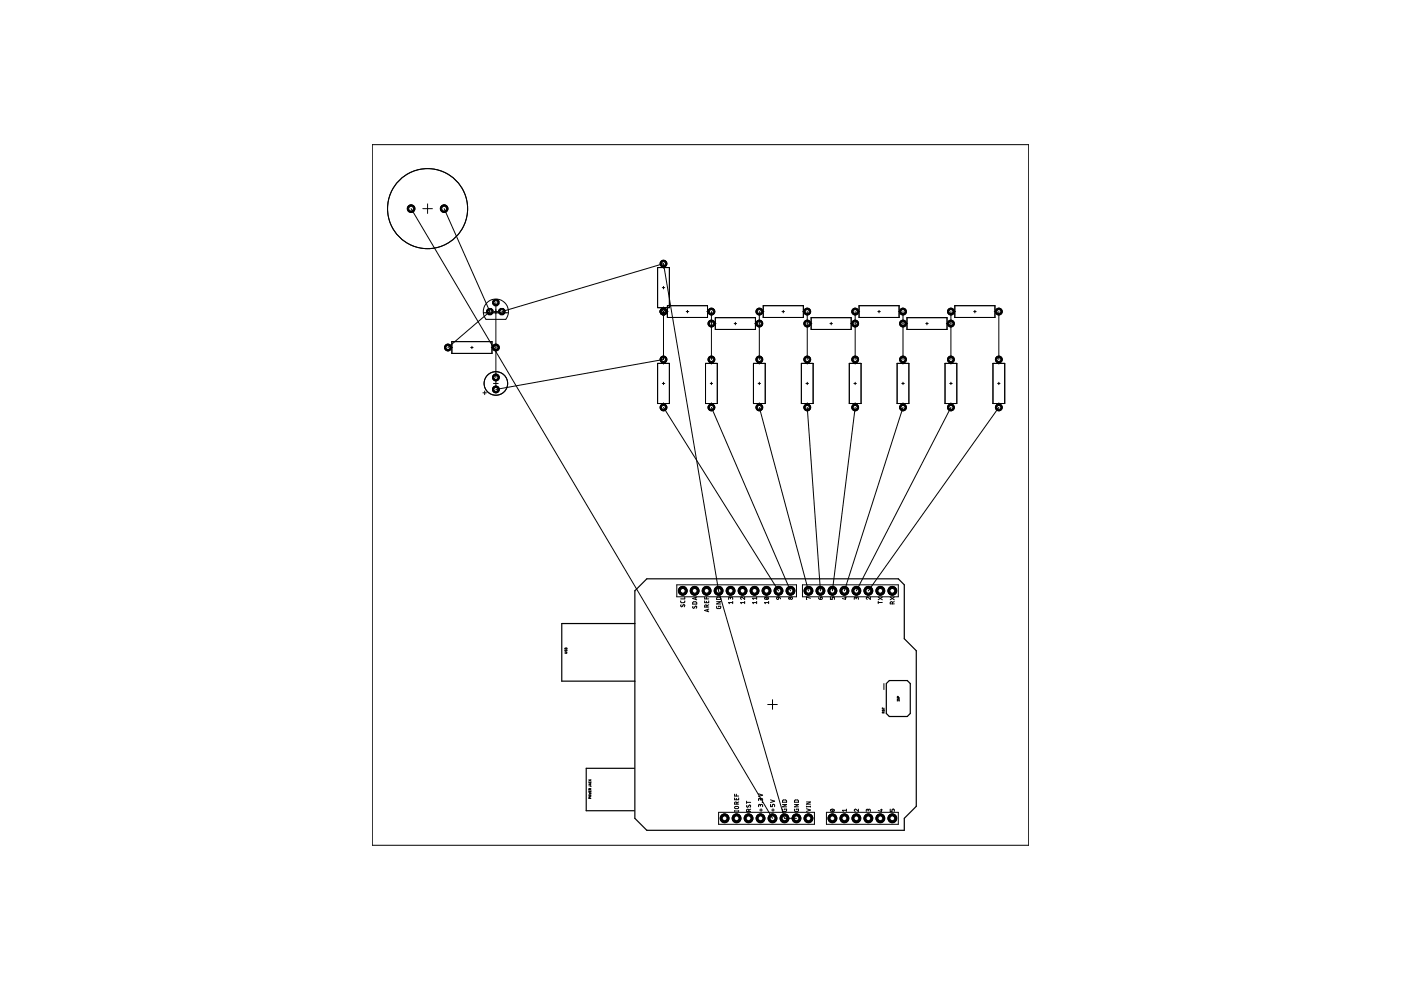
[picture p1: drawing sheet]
<svg xmlns="http://www.w3.org/2000/svg" width="297mm" height="210mm" viewBox="0 0 297 210" stroke-linecap="round" stroke-linejoin="round" font-family="sans-serif">
<circle cx="161" cy="66.1" r=".72" fill="#000" stroke="#000" stroke-width=".21"/>
<circle cx="161" cy="66.1" r=".42" fill="#fff" stroke="#000" stroke-width=".21"/>
<circle cx="171.2" cy="66.1" r=".72" fill="#000" stroke="#000" stroke-width=".21"/>
<circle cx="171.2" cy="66.1" r=".42" fill="#fff" stroke="#000" stroke-width=".21"/>
<circle cx="150.8" cy="68.6" r=".72" fill="#000" stroke="#000" stroke-width=".21"/>
<circle cx="150.8" cy="68.6" r=".42" fill="#fff" stroke="#000" stroke-width=".21"/>
<circle cx="161" cy="68.6" r=".72" fill="#000" stroke="#000" stroke-width=".21"/>
<circle cx="161" cy="68.6" r=".42" fill="#fff" stroke="#000" stroke-width=".21"/>
<circle cx="161" cy="86.4" r=".72" fill="#000" stroke="#000" stroke-width=".21"/>
<circle cx="161" cy="86.4" r=".42" fill="#fff" stroke="#000" stroke-width=".21"/>
<circle cx="161" cy="76.2" r=".72" fill="#000" stroke="#000" stroke-width=".21"/>
<circle cx="161" cy="76.2" r=".42" fill="#fff" stroke="#000" stroke-width=".21"/>
<circle cx="171.2" cy="68.6" r=".72" fill="#000" stroke="#000" stroke-width=".21"/>
<circle cx="171.2" cy="68.6" r=".42" fill="#fff" stroke="#000" stroke-width=".21"/>
<circle cx="181.3" cy="68.6" r=".72" fill="#000" stroke="#000" stroke-width=".21"/>
<circle cx="181.3" cy="68.6" r=".42" fill="#fff" stroke="#000" stroke-width=".21"/>
<circle cx="171.2" cy="86.4" r=".72" fill="#000" stroke="#000" stroke-width=".21"/>
<circle cx="171.2" cy="86.4" r=".42" fill="#fff" stroke="#000" stroke-width=".21"/>
<circle cx="171.2" cy="76.2" r=".72" fill="#000" stroke="#000" stroke-width=".21"/>
<circle cx="171.2" cy="76.2" r=".42" fill="#fff" stroke="#000" stroke-width=".21"/>
<circle cx="181.3" cy="66.1" r=".72" fill="#000" stroke="#000" stroke-width=".21"/>
<circle cx="181.3" cy="66.1" r=".42" fill="#fff" stroke="#000" stroke-width=".21"/>
<circle cx="191.5" cy="66.1" r=".72" fill="#000" stroke="#000" stroke-width=".21"/>
<circle cx="191.5" cy="66.1" r=".42" fill="#fff" stroke="#000" stroke-width=".21"/>
<circle cx="181.3" cy="86.4" r=".72" fill="#000" stroke="#000" stroke-width=".21"/>
<circle cx="181.3" cy="86.4" r=".42" fill="#fff" stroke="#000" stroke-width=".21"/>
<circle cx="181.3" cy="76.2" r=".72" fill="#000" stroke="#000" stroke-width=".21"/>
<circle cx="181.3" cy="76.2" r=".42" fill="#fff" stroke="#000" stroke-width=".21"/>
<circle cx="191.5" cy="68.6" r=".72" fill="#000" stroke="#000" stroke-width=".21"/>
<circle cx="191.5" cy="68.6" r=".42" fill="#fff" stroke="#000" stroke-width=".21"/>
<circle cx="201.6" cy="68.6" r=".72" fill="#000" stroke="#000" stroke-width=".21"/>
<circle cx="201.6" cy="68.6" r=".42" fill="#fff" stroke="#000" stroke-width=".21"/>
<circle cx="191.5" cy="86.4" r=".72" fill="#000" stroke="#000" stroke-width=".21"/>
<circle cx="191.5" cy="86.4" r=".42" fill="#fff" stroke="#000" stroke-width=".21"/>
<circle cx="191.5" cy="76.2" r=".72" fill="#000" stroke="#000" stroke-width=".21"/>
<circle cx="191.5" cy="76.2" r=".42" fill="#fff" stroke="#000" stroke-width=".21"/>
<circle cx="201.6" cy="66.1" r=".72" fill="#000" stroke="#000" stroke-width=".21"/>
<circle cx="201.6" cy="66.1" r=".42" fill="#fff" stroke="#000" stroke-width=".21"/>
<circle cx="211.8" cy="66.1" r=".72" fill="#000" stroke="#000" stroke-width=".21"/>
<circle cx="211.8" cy="66.1" r=".42" fill="#fff" stroke="#000" stroke-width=".21"/>
<circle cx="211.8" cy="86.4" r=".72" fill="#000" stroke="#000" stroke-width=".21"/>
<circle cx="211.8" cy="86.4" r=".42" fill="#fff" stroke="#000" stroke-width=".21"/>
<circle cx="211.8" cy="76.2" r=".72" fill="#000" stroke="#000" stroke-width=".21"/>
<circle cx="211.8" cy="76.2" r=".42" fill="#fff" stroke="#000" stroke-width=".21"/>
<circle cx="158.7" cy="173.5" r=".93" fill="#000" stroke="#000" stroke-width=".21"/>
<circle cx="158.7" cy="173.5" r=".51" fill="#fff" stroke="#000" stroke-width=".21"/>
<circle cx="161.2" cy="173.5" r=".93" fill="#000" stroke="#000" stroke-width=".21"/>
<circle cx="161.2" cy="173.5" r=".51" fill="#fff" stroke="#000" stroke-width=".21"/>
<circle cx="163.8" cy="173.5" r=".93" fill="#000" stroke="#000" stroke-width=".21"/>
<circle cx="163.8" cy="173.5" r=".51" fill="#fff" stroke="#000" stroke-width=".21"/>
<circle cx="166.3" cy="173.5" r=".93" fill="#000" stroke="#000" stroke-width=".21"/>
<circle cx="166.3" cy="173.5" r=".51" fill="#fff" stroke="#000" stroke-width=".21"/>
<circle cx="168.9" cy="173.5" r=".93" fill="#000" stroke="#000" stroke-width=".21"/>
<circle cx="168.9" cy="173.5" r=".51" fill="#fff" stroke="#000" stroke-width=".21"/>
<circle cx="171.4" cy="173.5" r=".93" fill="#000" stroke="#000" stroke-width=".21"/>
<circle cx="171.4" cy="173.5" r=".51" fill="#fff" stroke="#000" stroke-width=".21"/>
<circle cx="176.5" cy="173.5" r=".93" fill="#000" stroke="#000" stroke-width=".21"/>
<circle cx="176.5" cy="173.5" r=".51" fill="#fff" stroke="#000" stroke-width=".21"/>
<circle cx="179" cy="173.5" r=".93" fill="#000" stroke="#000" stroke-width=".21"/>
<circle cx="179" cy="173.5" r=".51" fill="#fff" stroke="#000" stroke-width=".21"/>
<circle cx="181.6" cy="173.5" r=".93" fill="#000" stroke="#000" stroke-width=".21"/>
<circle cx="181.6" cy="173.5" r=".51" fill="#fff" stroke="#000" stroke-width=".21"/>
<circle cx="184.1" cy="173.5" r=".93" fill="#000" stroke="#000" stroke-width=".21"/>
<circle cx="184.1" cy="173.5" r=".51" fill="#fff" stroke="#000" stroke-width=".21"/>
<circle cx="186.6" cy="173.5" r=".93" fill="#000" stroke="#000" stroke-width=".21"/>
<circle cx="186.6" cy="173.5" r=".51" fill="#fff" stroke="#000" stroke-width=".21"/>
<circle cx="189.2" cy="173.5" r=".93" fill="#000" stroke="#000" stroke-width=".21"/>
<circle cx="189.2" cy="173.5" r=".51" fill="#fff" stroke="#000" stroke-width=".21"/>
<circle cx="189.2" cy="125.3" r=".93" fill="#000" stroke="#000" stroke-width=".21"/>
<circle cx="189.2" cy="125.3" r=".51" fill="#fff" stroke="#000" stroke-width=".21"/>
<circle cx="186.6" cy="125.3" r=".93" fill="#000" stroke="#000" stroke-width=".21"/>
<circle cx="186.6" cy="125.3" r=".51" fill="#fff" stroke="#000" stroke-width=".21"/>
<circle cx="184.1" cy="125.3" r=".93" fill="#000" stroke="#000" stroke-width=".21"/>
<circle cx="184.1" cy="125.3" r=".51" fill="#fff" stroke="#000" stroke-width=".21"/>
<circle cx="181.6" cy="125.3" r=".93" fill="#000" stroke="#000" stroke-width=".21"/>
<circle cx="181.6" cy="125.3" r=".51" fill="#fff" stroke="#000" stroke-width=".21"/>
<circle cx="179" cy="125.3" r=".93" fill="#000" stroke="#000" stroke-width=".21"/>
<circle cx="179" cy="125.3" r=".51" fill="#fff" stroke="#000" stroke-width=".21"/>
<circle cx="176.5" cy="125.3" r=".93" fill="#000" stroke="#000" stroke-width=".21"/>
<circle cx="176.5" cy="125.3" r=".51" fill="#fff" stroke="#000" stroke-width=".21"/>
<circle cx="173.9" cy="125.3" r=".93" fill="#000" stroke="#000" stroke-width=".21"/>
<circle cx="173.9" cy="125.3" r=".51" fill="#fff" stroke="#000" stroke-width=".21"/>
<circle cx="171.4" cy="125.3" r=".93" fill="#000" stroke="#000" stroke-width=".21"/>
<circle cx="171.4" cy="125.3" r=".51" fill="#fff" stroke="#000" stroke-width=".21"/>
<circle cx="167.6" cy="125.3" r=".93" fill="#000" stroke="#000" stroke-width=".21"/>
<circle cx="167.6" cy="125.3" r=".51" fill="#fff" stroke="#000" stroke-width=".21"/>
<circle cx="165.1" cy="125.3" r=".93" fill="#000" stroke="#000" stroke-width=".21"/>
<circle cx="165.1" cy="125.3" r=".51" fill="#fff" stroke="#000" stroke-width=".21"/>
<circle cx="162.5" cy="125.3" r=".93" fill="#000" stroke="#000" stroke-width=".21"/>
<circle cx="162.5" cy="125.3" r=".51" fill="#fff" stroke="#000" stroke-width=".21"/>
<circle cx="160" cy="125.3" r=".93" fill="#000" stroke="#000" stroke-width=".21"/>
<circle cx="160" cy="125.3" r=".51" fill="#fff" stroke="#000" stroke-width=".21"/>
<circle cx="157.4" cy="125.3" r=".93" fill="#000" stroke="#000" stroke-width=".21"/>
<circle cx="157.4" cy="125.3" r=".51" fill="#fff" stroke="#000" stroke-width=".21"/>
<circle cx="154.9" cy="125.3" r=".93" fill="#000" stroke="#000" stroke-width=".21"/>
<circle cx="154.9" cy="125.3" r=".51" fill="#fff" stroke="#000" stroke-width=".21"/>
<circle cx="152.4" cy="125.3" r=".93" fill="#000" stroke="#000" stroke-width=".21"/>
<circle cx="152.4" cy="125.3" r=".51" fill="#fff" stroke="#000" stroke-width=".21"/>
<circle cx="149.8" cy="125.3" r=".93" fill="#000" stroke="#000" stroke-width=".21"/>
<circle cx="149.8" cy="125.3" r=".51" fill="#fff" stroke="#000" stroke-width=".21"/>
<circle cx="147.3" cy="125.3" r=".93" fill="#000" stroke="#000" stroke-width=".21"/>
<circle cx="147.3" cy="125.3" r=".51" fill="#fff" stroke="#000" stroke-width=".21"/>
<circle cx="144.8" cy="125.3" r=".93" fill="#000" stroke="#000" stroke-width=".21"/>
<circle cx="144.8" cy="125.3" r=".51" fill="#fff" stroke="#000" stroke-width=".21"/>
<circle cx="156.2" cy="173.5" r=".93" fill="#000" stroke="#000" stroke-width=".21"/>
<circle cx="156.2" cy="173.5" r=".51" fill="#fff" stroke="#000" stroke-width=".21"/>
<circle cx="153.6" cy="173.5" r=".93" fill="#000" stroke="#000" stroke-width=".21"/>
<circle cx="153.6" cy="173.5" r=".51" fill="#fff" stroke="#000" stroke-width=".21"/>
<circle cx="140.7" cy="86.4" r=".72" fill="#000" stroke="#000" stroke-width=".21"/>
<circle cx="140.7" cy="86.4" r=".42" fill="#fff" stroke="#000" stroke-width=".21"/>
<circle cx="140.7" cy="76.2" r=".72" fill="#000" stroke="#000" stroke-width=".21"/>
<circle cx="140.7" cy="76.2" r=".42" fill="#fff" stroke="#000" stroke-width=".21"/>
<circle cx="150.8" cy="86.4" r=".72" fill="#000" stroke="#000" stroke-width=".21"/>
<circle cx="150.8" cy="86.4" r=".42" fill="#fff" stroke="#000" stroke-width=".21"/>
<circle cx="150.8" cy="76.2" r=".72" fill="#000" stroke="#000" stroke-width=".21"/>
<circle cx="150.8" cy="76.2" r=".42" fill="#fff" stroke="#000" stroke-width=".21"/>
<circle cx="201.6" cy="86.4" r=".72" fill="#000" stroke="#000" stroke-width=".21"/>
<circle cx="201.6" cy="86.4" r=".42" fill="#fff" stroke="#000" stroke-width=".21"/>
<circle cx="201.6" cy="76.2" r=".72" fill="#000" stroke="#000" stroke-width=".21"/>
<circle cx="201.6" cy="76.2" r=".42" fill="#fff" stroke="#000" stroke-width=".21"/>
<circle cx="140.7" cy="66.1" r=".72" fill="#000" stroke="#000" stroke-width=".21"/>
<circle cx="140.7" cy="66.1" r=".42" fill="#fff" stroke="#000" stroke-width=".21"/>
<circle cx="150.8" cy="66.1" r=".72" fill="#000" stroke="#000" stroke-width=".21"/>
<circle cx="150.8" cy="66.1" r=".42" fill="#fff" stroke="#000" stroke-width=".21"/>
<circle cx="87.2" cy="44.2" r=".8" fill="#000" stroke="#000" stroke-width=".21"/>
<circle cx="87.2" cy="44.2" r=".51" fill="#fff" stroke="#000" stroke-width=".21"/>
<circle cx="94.2" cy="44.2" r=".8" fill="#000" stroke="#000" stroke-width=".21"/>
<circle cx="94.2" cy="44.2" r=".51" fill="#fff" stroke="#000" stroke-width=".21"/>
<circle cx="140.7" cy="66.1" r=".72" fill="#000" stroke="#000" stroke-width=".21"/>
<circle cx="140.7" cy="66.1" r=".42" fill="#fff" stroke="#000" stroke-width=".21"/>
<circle cx="140.7" cy="55.9" r=".72" fill="#000" stroke="#000" stroke-width=".21"/>
<circle cx="140.7" cy="55.9" r=".42" fill="#fff" stroke="#000" stroke-width=".21"/>
<circle cx="105.1" cy="82.6" r=".72" fill="#000" stroke="#000" stroke-width=".21"/>
<circle cx="105.1" cy="82.6" r=".42" fill="#fff" stroke="#000" stroke-width=".21"/>
<circle cx="105.1" cy="80" r=".72" fill="#000" stroke="#000" stroke-width=".21"/>
<circle cx="105.1" cy="80" r=".42" fill="#fff" stroke="#000" stroke-width=".21"/>
<circle cx="103.9" cy="66.1" r=".71" fill="#000" stroke="#000" stroke-width=".21"/>
<circle cx="103.9" cy="66.1" r=".4" fill="#fff" stroke="#000" stroke-width=".21"/>
<circle cx="105.1" cy="64.2" r=".71" fill="#000" stroke="#000" stroke-width=".21"/>
<circle cx="105.1" cy="64.2" r=".4" fill="#fff" stroke="#000" stroke-width=".21"/>
<circle cx="106.4" cy="66.1" r=".71" fill="#000" stroke="#000" stroke-width=".21"/>
<circle cx="106.4" cy="66.1" r=".4" fill="#fff" stroke="#000" stroke-width=".21"/>
<circle cx="105.1" cy="73.7" r=".72" fill="#000" stroke="#000" stroke-width=".21"/>
<circle cx="105.1" cy="73.7" r=".42" fill="#fff" stroke="#000" stroke-width=".21"/>
<circle cx="95" cy="73.7" r=".72" fill="#000" stroke="#000" stroke-width=".21"/>
<circle cx="95" cy="73.7" r=".42" fill="#fff" stroke="#000" stroke-width=".21"/>
<circle cx="161" cy="66.1" r=".72" fill="#000" stroke="#000" stroke-width=".21"/>
<circle cx="161" cy="66.1" r=".42" fill="#fff" stroke="#000" stroke-width=".21"/>
<circle cx="171.2" cy="66.1" r=".72" fill="#000" stroke="#000" stroke-width=".21"/>
<circle cx="171.2" cy="66.1" r=".42" fill="#fff" stroke="#000" stroke-width=".21"/>
<circle cx="150.8" cy="68.6" r=".72" fill="#000" stroke="#000" stroke-width=".21"/>
<circle cx="150.8" cy="68.6" r=".42" fill="#fff" stroke="#000" stroke-width=".21"/>
<circle cx="161" cy="68.6" r=".72" fill="#000" stroke="#000" stroke-width=".21"/>
<circle cx="161" cy="68.6" r=".42" fill="#fff" stroke="#000" stroke-width=".21"/>
<circle cx="161" cy="86.4" r=".72" fill="#000" stroke="#000" stroke-width=".21"/>
<circle cx="161" cy="86.4" r=".42" fill="#fff" stroke="#000" stroke-width=".21"/>
<circle cx="161" cy="76.2" r=".72" fill="#000" stroke="#000" stroke-width=".21"/>
<circle cx="161" cy="76.2" r=".42" fill="#fff" stroke="#000" stroke-width=".21"/>
<circle cx="171.2" cy="68.6" r=".72" fill="#000" stroke="#000" stroke-width=".21"/>
<circle cx="171.2" cy="68.6" r=".42" fill="#fff" stroke="#000" stroke-width=".21"/>
<circle cx="181.3" cy="68.6" r=".72" fill="#000" stroke="#000" stroke-width=".21"/>
<circle cx="181.3" cy="68.6" r=".42" fill="#fff" stroke="#000" stroke-width=".21"/>
<circle cx="171.2" cy="86.4" r=".72" fill="#000" stroke="#000" stroke-width=".21"/>
<circle cx="171.2" cy="86.4" r=".42" fill="#fff" stroke="#000" stroke-width=".21"/>
<circle cx="171.2" cy="76.2" r=".72" fill="#000" stroke="#000" stroke-width=".21"/>
<circle cx="171.2" cy="76.2" r=".42" fill="#fff" stroke="#000" stroke-width=".21"/>
<circle cx="181.3" cy="66.1" r=".72" fill="#000" stroke="#000" stroke-width=".21"/>
<circle cx="181.3" cy="66.1" r=".42" fill="#fff" stroke="#000" stroke-width=".21"/>
<circle cx="191.5" cy="66.1" r=".72" fill="#000" stroke="#000" stroke-width=".21"/>
<circle cx="191.5" cy="66.1" r=".42" fill="#fff" stroke="#000" stroke-width=".21"/>
<circle cx="181.3" cy="86.4" r=".72" fill="#000" stroke="#000" stroke-width=".21"/>
<circle cx="181.3" cy="86.4" r=".42" fill="#fff" stroke="#000" stroke-width=".21"/>
<circle cx="181.3" cy="76.2" r=".72" fill="#000" stroke="#000" stroke-width=".21"/>
<circle cx="181.3" cy="76.2" r=".42" fill="#fff" stroke="#000" stroke-width=".21"/>
<circle cx="191.5" cy="68.6" r=".72" fill="#000" stroke="#000" stroke-width=".21"/>
<circle cx="191.5" cy="68.6" r=".42" fill="#fff" stroke="#000" stroke-width=".21"/>
<circle cx="201.6" cy="68.6" r=".72" fill="#000" stroke="#000" stroke-width=".21"/>
<circle cx="201.6" cy="68.6" r=".42" fill="#fff" stroke="#000" stroke-width=".21"/>
<circle cx="191.5" cy="86.4" r=".72" fill="#000" stroke="#000" stroke-width=".21"/>
<circle cx="191.5" cy="86.4" r=".42" fill="#fff" stroke="#000" stroke-width=".21"/>
<circle cx="191.5" cy="76.2" r=".72" fill="#000" stroke="#000" stroke-width=".21"/>
<circle cx="191.5" cy="76.2" r=".42" fill="#fff" stroke="#000" stroke-width=".21"/>
<circle cx="201.6" cy="66.1" r=".72" fill="#000" stroke="#000" stroke-width=".21"/>
<circle cx="201.6" cy="66.1" r=".42" fill="#fff" stroke="#000" stroke-width=".21"/>
<circle cx="211.8" cy="66.1" r=".72" fill="#000" stroke="#000" stroke-width=".21"/>
<circle cx="211.8" cy="66.1" r=".42" fill="#fff" stroke="#000" stroke-width=".21"/>
<circle cx="211.8" cy="86.4" r=".72" fill="#000" stroke="#000" stroke-width=".21"/>
<circle cx="211.8" cy="86.4" r=".42" fill="#fff" stroke="#000" stroke-width=".21"/>
<circle cx="211.8" cy="76.2" r=".72" fill="#000" stroke="#000" stroke-width=".21"/>
<circle cx="211.8" cy="76.2" r=".42" fill="#fff" stroke="#000" stroke-width=".21"/>
<circle cx="158.7" cy="173.5" r=".93" fill="#000" stroke="#000" stroke-width=".21"/>
<circle cx="158.7" cy="173.5" r=".51" fill="#fff" stroke="#000" stroke-width=".21"/>
<circle cx="161.2" cy="173.5" r=".93" fill="#000" stroke="#000" stroke-width=".21"/>
<circle cx="161.2" cy="173.5" r=".51" fill="#fff" stroke="#000" stroke-width=".21"/>
<circle cx="163.8" cy="173.5" r=".93" fill="#000" stroke="#000" stroke-width=".21"/>
<circle cx="163.8" cy="173.5" r=".51" fill="#fff" stroke="#000" stroke-width=".21"/>
<circle cx="166.3" cy="173.5" r=".93" fill="#000" stroke="#000" stroke-width=".21"/>
<circle cx="166.3" cy="173.5" r=".51" fill="#fff" stroke="#000" stroke-width=".21"/>
<circle cx="168.9" cy="173.5" r=".93" fill="#000" stroke="#000" stroke-width=".21"/>
<circle cx="168.9" cy="173.5" r=".51" fill="#fff" stroke="#000" stroke-width=".21"/>
<circle cx="171.4" cy="173.5" r=".93" fill="#000" stroke="#000" stroke-width=".21"/>
<circle cx="171.4" cy="173.5" r=".51" fill="#fff" stroke="#000" stroke-width=".21"/>
<circle cx="176.5" cy="173.5" r=".93" fill="#000" stroke="#000" stroke-width=".21"/>
<circle cx="176.5" cy="173.5" r=".51" fill="#fff" stroke="#000" stroke-width=".21"/>
<circle cx="179" cy="173.5" r=".93" fill="#000" stroke="#000" stroke-width=".21"/>
<circle cx="179" cy="173.5" r=".51" fill="#fff" stroke="#000" stroke-width=".21"/>
<circle cx="181.6" cy="173.5" r=".93" fill="#000" stroke="#000" stroke-width=".21"/>
<circle cx="181.6" cy="173.5" r=".51" fill="#fff" stroke="#000" stroke-width=".21"/>
<circle cx="184.1" cy="173.5" r=".93" fill="#000" stroke="#000" stroke-width=".21"/>
<circle cx="184.1" cy="173.5" r=".51" fill="#fff" stroke="#000" stroke-width=".21"/>
<circle cx="186.6" cy="173.5" r=".93" fill="#000" stroke="#000" stroke-width=".21"/>
<circle cx="186.6" cy="173.5" r=".51" fill="#fff" stroke="#000" stroke-width=".21"/>
<circle cx="189.2" cy="173.5" r=".93" fill="#000" stroke="#000" stroke-width=".21"/>
<circle cx="189.2" cy="173.5" r=".51" fill="#fff" stroke="#000" stroke-width=".21"/>
<circle cx="189.2" cy="125.3" r=".93" fill="#000" stroke="#000" stroke-width=".21"/>
<circle cx="189.2" cy="125.3" r=".51" fill="#fff" stroke="#000" stroke-width=".21"/>
<circle cx="186.6" cy="125.3" r=".93" fill="#000" stroke="#000" stroke-width=".21"/>
<circle cx="186.6" cy="125.3" r=".51" fill="#fff" stroke="#000" stroke-width=".21"/>
<circle cx="184.1" cy="125.3" r=".93" fill="#000" stroke="#000" stroke-width=".21"/>
<circle cx="184.1" cy="125.3" r=".51" fill="#fff" stroke="#000" stroke-width=".21"/>
<circle cx="181.6" cy="125.3" r=".93" fill="#000" stroke="#000" stroke-width=".21"/>
<circle cx="181.6" cy="125.3" r=".51" fill="#fff" stroke="#000" stroke-width=".21"/>
<circle cx="179" cy="125.3" r=".93" fill="#000" stroke="#000" stroke-width=".21"/>
<circle cx="179" cy="125.3" r=".51" fill="#fff" stroke="#000" stroke-width=".21"/>
<circle cx="176.5" cy="125.3" r=".93" fill="#000" stroke="#000" stroke-width=".21"/>
<circle cx="176.5" cy="125.3" r=".51" fill="#fff" stroke="#000" stroke-width=".21"/>
<circle cx="173.9" cy="125.3" r=".93" fill="#000" stroke="#000" stroke-width=".21"/>
<circle cx="173.9" cy="125.3" r=".51" fill="#fff" stroke="#000" stroke-width=".21"/>
<circle cx="171.4" cy="125.3" r=".93" fill="#000" stroke="#000" stroke-width=".21"/>
<circle cx="171.4" cy="125.3" r=".51" fill="#fff" stroke="#000" stroke-width=".21"/>
<circle cx="167.6" cy="125.3" r=".93" fill="#000" stroke="#000" stroke-width=".21"/>
<circle cx="167.6" cy="125.3" r=".51" fill="#fff" stroke="#000" stroke-width=".21"/>
<circle cx="165.1" cy="125.3" r=".93" fill="#000" stroke="#000" stroke-width=".21"/>
<circle cx="165.1" cy="125.3" r=".51" fill="#fff" stroke="#000" stroke-width=".21"/>
<circle cx="162.5" cy="125.3" r=".93" fill="#000" stroke="#000" stroke-width=".21"/>
<circle cx="162.5" cy="125.3" r=".51" fill="#fff" stroke="#000" stroke-width=".21"/>
<circle cx="160" cy="125.3" r=".93" fill="#000" stroke="#000" stroke-width=".21"/>
<circle cx="160" cy="125.3" r=".51" fill="#fff" stroke="#000" stroke-width=".21"/>
<circle cx="157.4" cy="125.3" r=".93" fill="#000" stroke="#000" stroke-width=".21"/>
<circle cx="157.4" cy="125.3" r=".51" fill="#fff" stroke="#000" stroke-width=".21"/>
<circle cx="154.9" cy="125.3" r=".93" fill="#000" stroke="#000" stroke-width=".21"/>
<circle cx="154.9" cy="125.3" r=".51" fill="#fff" stroke="#000" stroke-width=".21"/>
<circle cx="152.4" cy="125.3" r=".93" fill="#000" stroke="#000" stroke-width=".21"/>
<circle cx="152.4" cy="125.3" r=".51" fill="#fff" stroke="#000" stroke-width=".21"/>
<circle cx="149.8" cy="125.3" r=".93" fill="#000" stroke="#000" stroke-width=".21"/>
<circle cx="149.8" cy="125.3" r=".51" fill="#fff" stroke="#000" stroke-width=".21"/>
<circle cx="147.3" cy="125.3" r=".93" fill="#000" stroke="#000" stroke-width=".21"/>
<circle cx="147.3" cy="125.3" r=".51" fill="#fff" stroke="#000" stroke-width=".21"/>
<circle cx="144.8" cy="125.3" r=".93" fill="#000" stroke="#000" stroke-width=".21"/>
<circle cx="144.8" cy="125.3" r=".51" fill="#fff" stroke="#000" stroke-width=".21"/>
<circle cx="156.2" cy="173.5" r=".93" fill="#000" stroke="#000" stroke-width=".21"/>
<circle cx="156.2" cy="173.5" r=".51" fill="#fff" stroke="#000" stroke-width=".21"/>
<circle cx="153.6" cy="173.5" r=".93" fill="#000" stroke="#000" stroke-width=".21"/>
<circle cx="153.6" cy="173.5" r=".51" fill="#fff" stroke="#000" stroke-width=".21"/>
<circle cx="140.7" cy="86.4" r=".72" fill="#000" stroke="#000" stroke-width=".21"/>
<circle cx="140.7" cy="86.4" r=".42" fill="#fff" stroke="#000" stroke-width=".21"/>
<circle cx="140.7" cy="76.2" r=".72" fill="#000" stroke="#000" stroke-width=".21"/>
<circle cx="140.7" cy="76.2" r=".42" fill="#fff" stroke="#000" stroke-width=".21"/>
<circle cx="150.8" cy="86.4" r=".72" fill="#000" stroke="#000" stroke-width=".21"/>
<circle cx="150.8" cy="86.4" r=".42" fill="#fff" stroke="#000" stroke-width=".21"/>
<circle cx="150.8" cy="76.2" r=".72" fill="#000" stroke="#000" stroke-width=".21"/>
<circle cx="150.8" cy="76.2" r=".42" fill="#fff" stroke="#000" stroke-width=".21"/>
<circle cx="201.6" cy="86.4" r=".72" fill="#000" stroke="#000" stroke-width=".21"/>
<circle cx="201.6" cy="86.4" r=".42" fill="#fff" stroke="#000" stroke-width=".21"/>
<circle cx="201.6" cy="76.2" r=".72" fill="#000" stroke="#000" stroke-width=".21"/>
<circle cx="201.6" cy="76.2" r=".42" fill="#fff" stroke="#000" stroke-width=".21"/>
<circle cx="140.7" cy="66.1" r=".72" fill="#000" stroke="#000" stroke-width=".21"/>
<circle cx="140.7" cy="66.1" r=".42" fill="#fff" stroke="#000" stroke-width=".21"/>
<circle cx="150.8" cy="66.1" r=".72" fill="#000" stroke="#000" stroke-width=".21"/>
<circle cx="150.8" cy="66.1" r=".42" fill="#fff" stroke="#000" stroke-width=".21"/>
<circle cx="87.2" cy="44.2" r=".8" fill="#000" stroke="#000" stroke-width=".21"/>
<circle cx="87.2" cy="44.2" r=".51" fill="#fff" stroke="#000" stroke-width=".21"/>
<circle cx="94.2" cy="44.2" r=".8" fill="#000" stroke="#000" stroke-width=".21"/>
<circle cx="94.2" cy="44.2" r=".51" fill="#fff" stroke="#000" stroke-width=".21"/>
<circle cx="140.7" cy="66.1" r=".72" fill="#000" stroke="#000" stroke-width=".21"/>
<circle cx="140.7" cy="66.1" r=".42" fill="#fff" stroke="#000" stroke-width=".21"/>
<circle cx="140.7" cy="55.9" r=".72" fill="#000" stroke="#000" stroke-width=".21"/>
<circle cx="140.7" cy="55.9" r=".42" fill="#fff" stroke="#000" stroke-width=".21"/>
<circle cx="105.1" cy="82.6" r=".72" fill="#000" stroke="#000" stroke-width=".21"/>
<circle cx="105.1" cy="82.6" r=".42" fill="#fff" stroke="#000" stroke-width=".21"/>
<circle cx="105.1" cy="80" r=".72" fill="#000" stroke="#000" stroke-width=".21"/>
<circle cx="105.1" cy="80" r=".42" fill="#fff" stroke="#000" stroke-width=".21"/>
<circle cx="103.9" cy="66.1" r=".71" fill="#000" stroke="#000" stroke-width=".21"/>
<circle cx="103.9" cy="66.1" r=".4" fill="#fff" stroke="#000" stroke-width=".21"/>
<circle cx="105.1" cy="64.2" r=".71" fill="#000" stroke="#000" stroke-width=".21"/>
<circle cx="105.1" cy="64.2" r=".4" fill="#fff" stroke="#000" stroke-width=".21"/>
<circle cx="106.4" cy="66.1" r=".71" fill="#000" stroke="#000" stroke-width=".21"/>
<circle cx="106.4" cy="66.1" r=".4" fill="#fff" stroke="#000" stroke-width=".21"/>
<circle cx="105.1" cy="73.7" r=".72" fill="#000" stroke="#000" stroke-width=".21"/>
<circle cx="105.1" cy="73.7" r=".42" fill="#fff" stroke="#000" stroke-width=".21"/>
<circle cx="95" cy="73.7" r=".72" fill="#000" stroke="#000" stroke-width=".21"/>
<circle cx="95" cy="73.7" r=".42" fill="#fff" stroke="#000" stroke-width=".21"/>
<g fill="none" stroke="#000" stroke-width=".21">
<path d="M78.9 30.7h139.2v148.5h-139.2zM87.2 44.2l76.6 129.3M89.6 44.2h2.1M90.7 43.2v2.1M94.2 44.2l9.7 21.9-8.9 7.6M139.4 56.7h2.5v8.5h-2.5zM140.7 56.7v.2M95.8 72.4h8.5v2.5h-8.5zM95.8 73.7h.1M99.8 73.7h.5M100.1 73.4v.5M102.5 66.3h5.3"/>
<path d="M103.3 64.2a2.67 2.67 0 0 1 3.6-.1 2.67 2.67 0 0 1 .3 3.6h-4.2a2.66 2.66 0 0 1 .3-3.5zM104.2 73.7h.1M104.7 66.1h.9M105.1 64.2v15.8M106.4 66.1l34.3-10.2 11.7 69.4 13.9 48.2h2.6M139.4 77h2.5v8.6h-2.5zM140.2 65.6l1 1M140.4 61h.5M140.7 60.7v.6M140.7 65.1v.1M140.7 66.1v10.1l-35.6 6.4M140.7 77v.2"/>
<path d="M141.2 65.6l-1 1M141.5 64.8h8.5v2.5h-8.5zM141.5 66.1h.1M145.5 66.1h.5M145.8 65.8v.5M149.6 77h2.5v8.6h-2.5zM149.9 66.1h.1M150.8 66.1v10.1M150.8 77v.2M151.7 67.4h8.5v2.4h-8.5zM151.7 68.6h.1M155.7 68.6h.5"/>
<path d="M155.9 68.3v.6M159.7 77h2.5v8.6h-2.5zM160 68.6h.2M161 66.1v10.1M161 77v.2M161.8 64.8h8.5v2.5h-8.5zM161.8 66.1h.2M165.8 66.1h.5M166.1 65.8v.5M169.9 77h2.5v8.6h-2.5zM170.2 66.1h.1M171.2 66.1v10.1"/>
<path d="M171.2 77v.2M172 67.4h8.5v2.4h-8.5zM172 68.6h.1M176 68.6h.5M176.2 68.3v.6M180.1 77h2.5v8.6h-2.5zM180.3 68.6h.2M181.3 66.1v10.1M181.3 77v.2M182.1 64.8h8.5v2.5h-8.5zM182.1 66.1h.2M186.1 66.1h.5"/>
<path d="M186.4 65.8v.5M190.2 77h2.5v8.6h-2.5zM190.5 66.1h.1M191.5 66.1v10.1M191.5 77v.2M192.3 67.4h8.5v2.4h-8.5zM192.3 68.6h.1M196.3 68.6h.5M196.5 68.3v.6M200.4 77h2.5v8.6h-2.5zM200.6 68.6h.2M201.6 66.1v10.1"/>
<path d="M201.6 77v.2M202.4 64.8h8.5v2.5h-8.5zM202.4 66.1h.2M206.4 66.1h.6M206.7 65.8v.5M210.5 77h2.5v8.6h-2.5zM210.8 66.1h.1M211.8 66.1v10.1M211.8 77v.2M102.4 83.3h.7M102.8 82.9v.8M104.6 81.3h1"/>
<path d="M105.1 80.8v1M140.4 81.3h.5M140.7 81v.6M140.7 85.4v.2M140.7 86.4l24.4 38.9M150.6 81.3h.5M150.8 81v.6M150.8 85.4v.2M150.8 86.4l16.8 38.9M160.7 81.3h.5M161 81v.6M161 85.4v.2"/>
<path d="M161 86.4l10.4 38.9M170.9 81.3h.5M171.2 81v.6M171.2 85.4v.2M171.2 86.4l2.7 38.9M181 81.3h.6M181.3 81v.6M181.3 85.4v.2M181.3 86.4l-4.8 38.9M191.2 81.3h.5M191.5 81v.6M191.5 85.4v.2"/>
<path d="M191.5 86.4l-12.5 38.9M201.4 81.3h.5M201.6 81v.6M201.6 85.4v.2M201.6 86.4l-20 38.9M211.5 81.3h.5M211.8 81v.6M211.8 85.4v.2M211.8 86.4l-27.7 38.9M119.8 138.3l.4 .1-.4 .1M119.8 137.9l.1 .1 .3-.2-.1 .3M119.8 137.4h.3l.1 .2h-.4z"/>
<path d="M120 137.5v.1M143.5 124h25.4v2.5h-25.4zM144.3 127.4v.3l.2 .1h.6l.1-.4M144.4 128.2l-.1 .3 .2 .2 .4-.5h.2l.1 .2-.1 .3M145.2 126.6v.4h-.9M146.9 127.7l.7-.1 .1 .5h-.8zM146.9 128.6v.3l.1 .1 .4-.5h.2l.1 .2-.1 .3M147.5 126.7v.4M147.7 126.6l-.8 .3 .8 .3M149.4 126.6v.4h.9M149.4 127.4v.4h.9v-.4M149.8 126.6v.4"/>
<path d="M149.8 127.5v.3M149.9 128.7l-.1-.4-.4 .1v.3h.9M150.1 129.2v.4M150.3 129.1l-.9 .3 .9 .3M150.3 128.2l-.4 .2M151.9 128.5l.1 .5 .8-.1v-.4h-.5v.2M151.9 127.6h.9l-.9 .5h.9M152 126.7l.7-.1 .1 .5h-.9zM154.9 126.9l.1-.3h.2l.1 .5M154.9 127l-.1-.4h-.2l-.1 .5M155.3 127.8h-.8l.2 .2M155.3 127.5v.5"/>
<path d="M157.9 126.6v.5l-.6-.5h-.2l-.1 .3 .2 .2M157.9 127.8h-.9l.2 .2M157.9 127.5v.5M160.4 127.8h-.8l.1 .2M160.4 126.6v.5M160.4 127.5v.5M160.4 126.9h-.8l.1 .2M162.1 126.7a.45 .45 0 0 1 .5-.1 .45 .45 0 0 1 .3 .3 .46 .46 0 0 1-.4 .2 .46 .46 0 0 1-.4-.4zM162.3 126.7l.5 .3M163 127.8h-.9l.2 .2M163 127.5v.5M164.7 126.6h.4v.3a.24 .24 0 0 1-.4 .1 .24 .24 0 0 1 0-.4z"/>
<path d="M165.1 126.6l.4 .4M170.1 124h20.4v2.5h-20.4zM171.8 126.9l-.8-.3 .1 .5M173.5 126.7l.1 .3 .3 .1M174.1 126.6l-.2 .1v.4M174.1 126.6h.1M174.1 126.6l.2 .1v.3l-.4 .1M176.1 126.6v.5h.3l.1-.4 .1-.1 .3 .1v.4M179.1 126.7h.4M179.3 126.6v.5l-.7-.2M181.5 126.9l.1-.3h.3l.1 .5M181.5 127l-.1-.4h-.2l-.1 .5"/>
<path d="M184.5 126.6v.5l-.5-.5h-.2l-.1 .2 .2 .3M186.2 127.7h.9M186.2 127.5v.5M186.2 126.6l.9 .6M187.1 126.6l-.9 .6M188.7 126.6l.9 .6M189.2 128v-.3l-.3-.1-.2 .4h.9M189.6 127.6l-.4 .1M189.6 126.6l-.9 .6M162.8 149.4h2M163.8 148.4v2M187.1 150.1v.2"/>
<path d="M187.1 150.2h.4M187.1 150.5l.1 .2 .3-.2-.1 .2M187.3 151l-.1-.1-.1 .3h.4M187.3 151v.2M187.4 144.9v1.3M187.5 150.9l-.2 .1M190.2 148.6h.5M190.2 148.5v.1M190.3 148.1v.2l.3-.2v.3M190.5 147.9l-.2-.3-.1 .3h.5M190.7 148.5v.1M124.9 166.6h.3l.1 .2"/>
<path d="M124.9 165.8v.1h.3l.1-.1M124.9 167.6v.2h.4v-.2M124.9 168l.4 .1-.3 .1 .3 .1-.4 .1M124.9 165.5h.4M124.9 165.3l.2 .2M124.9 168.6h.3l.1 .2h-.4zM125.1 167.7v.1M125.1 169.3v-.2h-.2v.2h.4M125.1 167.3l-.2-.1v.2h.4M125.1 167.3v.1M125.2 166.2v.2M125.3 167.2l-.2 .1"/>
<path d="M125.3 166.1l-.4 .2 .4 .1M125.3 165.3l-.3 .1M152.4 172.2h20.3v2.6h-20.3zM155.7 172h.9M155.7 169.2v.4h.9v-.4M155.7 168.4v.4h.9M155.7 171.9v.1M155.8 171.1l.6-.1 .2 .2-.1 .2h-.5l-.2-.1zM156.1 168.4v.4M156.1 169.3v.3M156.2 170.5l-.1-.4h-.3l-.1 .4h.9M156.6 171.9v.1"/>
<path d="M156.6 170l-.4 .2M158.3 170.1h.9M158.3 169.9v.4M158.3 170.7v.3l.2 .2 .4-.5h.1l.2 .2-.2 .3M158.8 172l-.2-.4-.3 .1v.3h.9M159.2 171.6l-.4 .1M160.8 168.3l.9 .3-.9 .3M161.1 171.7h.5M161.2 170.8l.1-.2h.3l.1 .4M161.2 170.9v-.3h-.3l-.1 .4M161.2 169.5l.1-.2h.3l.1 .4M161.2 169.7v-.3l-.3-.1-.1 .4"/>
<path d="M161.4 171.5v.5M161.6 170.1h.1M163.4 170.5v.5h.3l.1-.4 .1-.1 .3 .1v.4M163.4 169.6l.8 .3-.8 .3M163.6 171.7h.6M163.9 171.5v.5M165.9 171.6l.1 .4h.7l.1-.4h-.5v.1M165.9 170.6h.9l-.9 .5h.9M166 169.7h.6l.2 .4h-.9zM168.4 171.6l.1 .4h.8v-.4h-.5v.1M168.4 170.6h.9l-.9 .5h.9M168.6 169.7h.6l.1 .4h-.9z"/>
<path d="M171 171h.8M171 170h.8l-.8 .5h.8M171 171.5l.8 .2-.8 .3M171 170.9v.2M171.8 170.9v.2M175.2 172.2h15.3v2.6h-15.3zM176.1 171.7a.45 .45 0 0 1 .5-.2 .45 .45 0 0 1 .3 .4 .46 .46 0 0 1-.5 .2 .46 .46 0 0 1-.3-.4zM176.3 171.6l.4 .4M179.5 171.8h-.9l.2 .2M179.5 171.6v.4M182 171.6v.4l-.5-.4a.23 .23 0 0 0-.3 .1 .23 .23 0 0 0 .1 .3M184.1 171.8l.1-.2h.2l.1 .4"/>
<path d="M184.1 172l-.2-.4-.2 .1v.3M186.7 171.7h.4M186.9 171.6v.4l-.7-.1M188.7 171.6v.4h.4v-.3l.2-.1 .3 .1v.3"/>
<circle cx="90.7" cy="44.2" r="8.5"/>
<circle cx="105.1" cy="81.3" r="2.5"/>
<circle cx="167.4" cy="126.9" r=".19"/>
<circle cx="167.8" cy="126.8" r=".24"/>
</g>
<path d="M134.6 132.2h-15.5v12.2h15.5M137.1 122.7h53.4l1.2 1.3v11.4l2.6 2.6v33l-2.6 2.5v2.5h-54.6l-2.5-2.5v-48.2zM187.9 144.9l.7-.6h3.8l.6 .6v6.4l-.6 .6h-3.8l-.7-.6zM134.5 162.9h-10.2v9h10.2" fill="none" stroke="#000" stroke-width=".25"/>
</svg>
